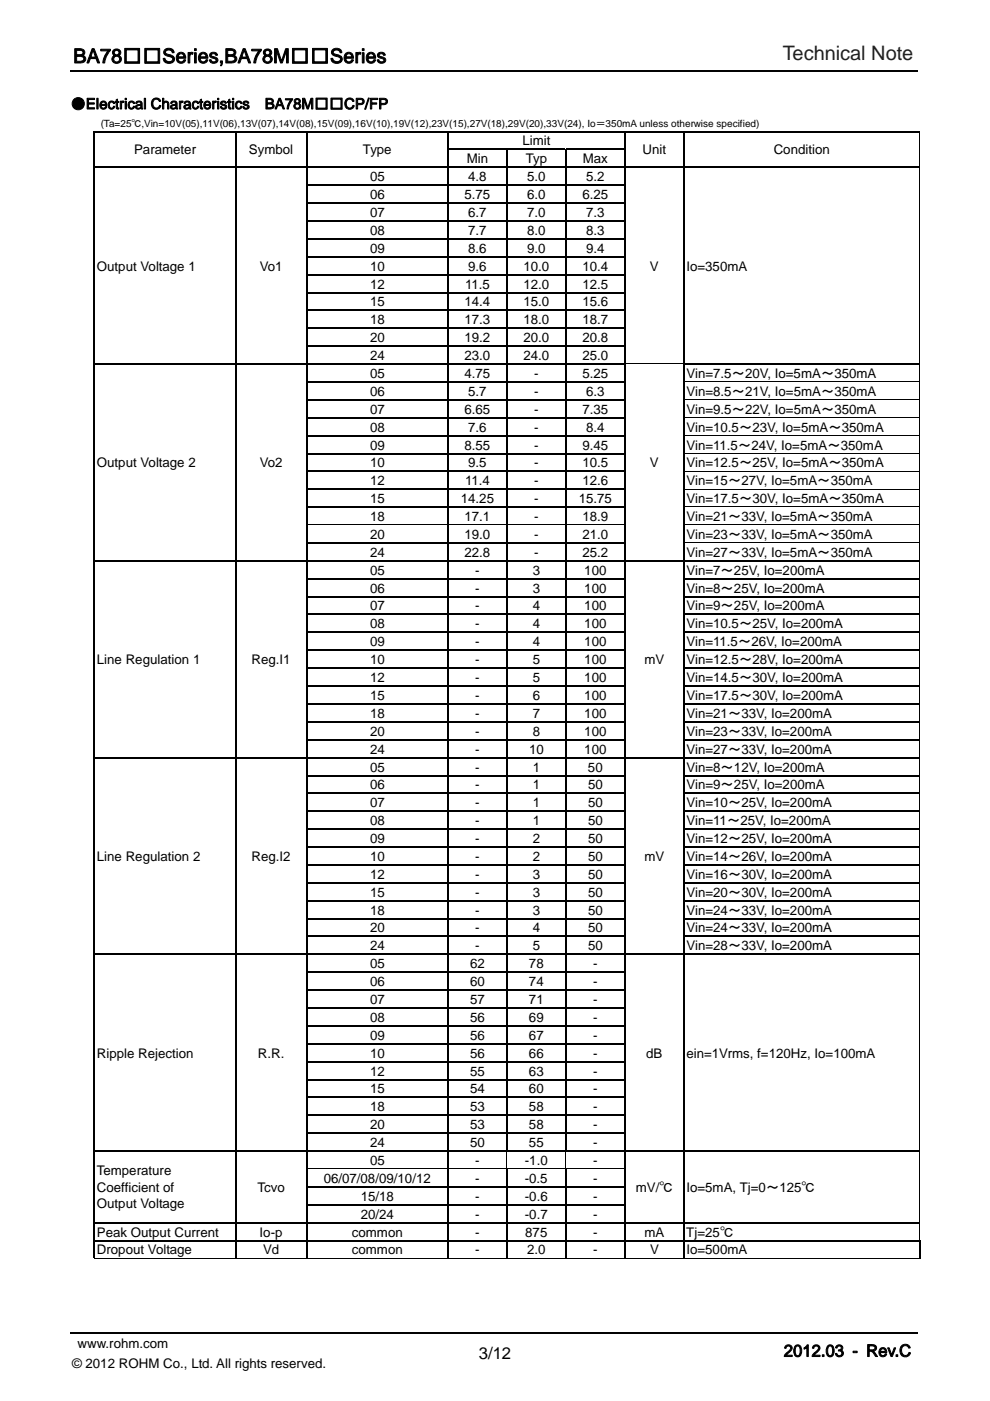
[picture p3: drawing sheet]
<svg xmlns="http://www.w3.org/2000/svg" width="210mm" height="297mm" viewBox="0 0 210 297" stroke-linecap="round" stroke-linejoin="round" font-family="sans-serif">
<defs><g id="words">
<text font-size="4.2" x="15.5" y="13.4">BA78□□Series,BA78M□□Series</text>
<text font-size="4.2" fill="#231f20" x="166" y="12.8">Technical Note</text>
<g font-size="3.5">
<text x="166.2" y="287.6">2012.03 - Rev.C</text>
<text x="101.6" y="288.2">3/12</text>
</g>
<g font-size="3.2">
<text x="15" y="23.1">●Electrical Characteristics</text>
<text x="56.2" y="23.1">BA78M□□CP/FP</text>
</g>
<g font-size="2.8">
<text x="28.4" y="32.7">Parameter</text>
<text x="52.8" y="32.7">Symbol</text>
<text x="77" y="32.7">Type</text>
<text x="99" y="34.6">Min</text>
<text x="110.8" y="30.8">Limit</text>
<text x="111.5" y="34.6">Typ</text>
<text x="123.6" y="34.6">Max</text>
<text x="136.3" y="32.7">Unit</text>
<text x="164.1" y="32.7">Condition</text>
<text x="78.5" y="38.4">05</text>
<text x="99.3" y="38.4">4.8</text>
<text x="111.8" y="38.4">5.0</text>
<text x="124.3" y="38.4">5.2</text>
<text x="78.5" y="42.2">06</text>
<text x="78.5" y="46">07</text>
<text x="98.5" y="42.2">5.75</text>
<text x="99.3" y="46">6.7</text>
<text x="111.8" y="42.2">6.0</text>
<text x="111.8" y="46">7.0</text>
<text x="123.5" y="42.2">6.25</text>
<text x="124.3" y="46">7.3</text>
<text x="78.5" y="49.8">08</text>
<text x="78.5" y="53.6">09</text>
<text x="99.3" y="49.8">7.7</text>
<text x="99.3" y="53.6">8.6</text>
<text x="111.8" y="49.8">8.0</text>
<text x="111.8" y="53.6">9.0</text>
<text x="124.3" y="49.8">8.3</text>
<text x="124.3" y="53.6">9.4</text>
<text x="20.6" y="57.4">Output Voltage 1</text>
<text x="55.1" y="57.4">Vo1</text>
<text x="78.5" y="57.4">10</text>
<text x="99.3" y="57.4">9.6</text>
<text x="111" y="57.4">10.0</text>
<text x="123.5" y="57.4">10.4</text>
<text x="137.9" y="57.4">V</text>
<text x="145.6" y="57.4">Io=350mA</text>
<text x="78.5" y="61.2">12</text>
<text x="78.5" y="65">15</text>
<text x="98.5" y="65">14.4</text>
<text x="98.6" y="61.2">11.5</text>
<text x="111" y="65">15.0</text>
<text x="111" y="61.2">12.0</text>
<text x="123.5" y="65">15.6</text>
<text x="123.5" y="61.2">12.5</text>
<text x="78.5" y="68.8">18</text>
<text x="98.5" y="68.8">17.3</text>
<text x="111" y="68.8">18.0</text>
<text x="123.5" y="68.8">18.7</text>
<text x="78.5" y="72.6">20</text>
<text x="78.5" y="76.3">24</text>
<text x="98.5" y="72.6">19.2</text>
<text x="98.5" y="76.3">23.0</text>
<text x="111" y="72.6">20.0</text>
<text x="111" y="76.3">24.0</text>
<text x="123.5" y="72.6">20.8</text>
<text x="123.5" y="76.3">25.0</text>
<text x="78.5" y="83.9">06</text>
<text x="78.5" y="80.1">05</text>
<text x="98.5" y="80.1">4.75</text>
<text x="99.3" y="83.9">5.7</text>
<text x="113.3" y="80.1">-</text>
<text x="113.3" y="83.9">-</text>
<text x="123.5" y="80.1">5.25</text>
<text x="124.3" y="83.9">6.3</text>
<text x="145.6" y="80.1">Vin=7.5～20V, Io=5mA～350mA</text>
<text x="145.6" y="83.9">Vin=8.5～21V, Io=5mA～350mA</text>
<text x="78.5" y="87.7">07</text>
<text x="98.5" y="87.7">6.65</text>
<text x="113.3" y="87.7">-</text>
<text x="123.6" y="87.7">7.35</text>
<text x="145.6" y="87.7">Vin=9.5～22V, Io=5mA～350mA</text>
<text x="78.5" y="91.5">08</text>
<text x="78.5" y="95.3">09</text>
<text x="98.5" y="95.3">8.55</text>
<text x="99.3" y="91.5">7.6</text>
<text x="113.3" y="95.3">-</text>
<text x="113.3" y="91.5">-</text>
<text x="123.6" y="95.3">9.45</text>
<text x="124.3" y="91.5">8.4</text>
<text x="145.6" y="95.3">Vin=11.5～24V, Io=5mA～350mA</text>
<text x="145.6" y="91.5">Vin=10.5～23V, Io=5mA～350mA</text>
<text x="20.6" y="99.1">Output Voltage 2</text>
<text x="55.1" y="99.1">Vo2</text>
<text x="78.5" y="99.1">10</text>
<text x="99.3" y="99.1">9.5</text>
<text x="113.3" y="99.1">-</text>
<text x="123.6" y="99.1">10.5</text>
<text x="137.9" y="99.1">V</text>
<text x="145.6" y="99.1">Vin=12.5～25V, Io=5mA～350mA</text>
<text x="78.5" y="102.9">12</text>
<text x="78.5" y="106.7">15</text>
<text x="97.7" y="106.7">14.25</text>
<text x="98.6" y="102.9">11.4</text>
<text x="113.3" y="106.7">-</text>
<text x="113.3" y="102.9">-</text>
<text x="122.7" y="106.7">15.75</text>
<text x="123.6" y="102.9">12.6</text>
<text x="145.6" y="106.7">Vin=17.5～30V, Io=5mA～350mA</text>
<text x="145.6" y="102.9">Vin=15～27V, Io=5mA～350mA</text>
<text x="78.5" y="110.5">18</text>
<text x="98.5" y="110.5">17.1</text>
<text x="113.3" y="110.5">-</text>
<text x="123.6" y="110.5">18.9</text>
<text x="145.6" y="110.5">Vin=21～33V, Io=5mA～350mA</text>
<text x="78.5" y="114.3">20</text>
<text x="78.5" y="118.1">24</text>
<text x="98.5" y="114.3">19.0</text>
<text x="98.5" y="118.1">22.8</text>
<text x="113.3" y="114.3">-</text>
<text x="113.3" y="118.1">-</text>
<text x="123.6" y="114.3">21.0</text>
<text x="123.6" y="118.1">25.2</text>
<text x="145.6" y="114.3">Vin=23～33V, Io=5mA～350mA</text>
<text x="145.6" y="118.1">Vin=27～33V, Io=5mA～350mA</text>
<text x="78.5" y="125.6">06</text>
<text x="78.5" y="121.9">05</text>
<text x="100.8" y="121.9">-</text>
<text x="100.8" y="125.6">-</text>
<text x="113" y="121.9">3</text>
<text x="113" y="125.6">3</text>
<text x="123.9" y="121.9">100</text>
<text x="123.9" y="125.6">100</text>
<text x="145.6" y="121.9">Vin=7～25V, Io=200mA</text>
<text x="145.6" y="125.6">Vin=8～25V, Io=200mA</text>
<text x="78.5" y="129.4">07</text>
<text x="100.8" y="129.4">-</text>
<text x="113" y="129.4">4</text>
<text x="123.9" y="129.4">100</text>
<text x="145.6" y="129.4">Vin=9～25V, Io=200mA</text>
<text x="78.5" y="133.2">08</text>
<text x="78.5" y="137">09</text>
<text x="100.8" y="133.2">-</text>
<text x="100.8" y="137">-</text>
<text x="113" y="133.2">4</text>
<text x="113" y="137">4</text>
<text x="123.9" y="133.2">100</text>
<text x="123.9" y="137">100</text>
<text x="145.6" y="133.2">Vin=10.5～25V, Io=200mA</text>
<text x="145.6" y="137">Vin=11.5～26V, Io=200mA</text>
<text x="20.6" y="140.8">Line Regulation 1</text>
<text x="53.3" y="140.8">Reg.I1</text>
<text x="78.5" y="140.8">10</text>
<text x="100.8" y="140.8">-</text>
<text x="113" y="140.8">5</text>
<text x="123.9" y="140.8">100</text>
<text x="136.7" y="140.8">mV</text>
<text x="145.6" y="140.8">Vin=12.5～28V, Io=200mA</text>
<text x="78.5" y="144.6">12</text>
<text x="78.5" y="148.4">15</text>
<text x="100.8" y="144.6">-</text>
<text x="100.8" y="148.4">-</text>
<text x="113" y="144.6">5</text>
<text x="113" y="148.4">6</text>
<text x="123.9" y="144.6">100</text>
<text x="123.9" y="148.4">100</text>
<text x="145.6" y="144.6">Vin=14.5～30V, Io=200mA</text>
<text x="145.6" y="148.4">Vin=17.5～30V, Io=200mA</text>
<text x="78.5" y="152.2">18</text>
<text x="78.5" y="156">20</text>
<text x="100.8" y="152.2">-</text>
<text x="100.8" y="156">-</text>
<text x="113" y="152.2">7</text>
<text x="113" y="156">8</text>
<text x="123.9" y="152.2">100</text>
<text x="123.9" y="156">100</text>
<text x="145.6" y="152.2">Vin=21～33V, Io=200mA</text>
<text x="145.6" y="156">Vin=23～33V, Io=200mA</text>
<text x="78.5" y="159.8">24</text>
<text x="100.8" y="159.8">-</text>
<text x="112.2" y="159.8">10</text>
<text x="123.9" y="159.8">100</text>
<text x="145.6" y="159.8">Vin=27～33V, Io=200mA</text>
<text x="78.5" y="167.4">06</text>
<text x="78.5" y="163.6">05</text>
<text x="100.8" y="163.6">-</text>
<text x="100.8" y="167.4">-</text>
<text x="113" y="163.6">1</text>
<text x="113" y="167.4">1</text>
<text x="124.7" y="163.6">50</text>
<text x="124.7" y="167.4">50</text>
<text x="145.6" y="163.6">Vin=8～12V, Io=200mA</text>
<text x="145.6" y="167.4">Vin=9～25V, Io=200mA</text>
<text x="78.5" y="171.2">07</text>
<text x="100.8" y="171.2">-</text>
<text x="113" y="171.2">1</text>
<text x="124.7" y="171.2">50</text>
<text x="145.6" y="171.2">Vin=10～25V, Io=200mA</text>
<text x="78.5" y="174.9">08</text>
<text x="78.5" y="178.8">09</text>
<text x="100.8" y="174.9">-</text>
<text x="100.8" y="178.8">-</text>
<text x="113" y="174.9">1</text>
<text x="113" y="178.8">2</text>
<text x="124.7" y="174.9">50</text>
<text x="124.7" y="178.8">50</text>
<text x="145.6" y="174.9">Vin=11～25V, Io=200mA</text>
<text x="145.6" y="178.8">Vin=12～25V, Io=200mA</text>
<text x="20.6" y="182.5">Line Regulation 2</text>
<text x="53.3" y="182.5">Reg.I2</text>
<text x="78.5" y="182.5">10</text>
<text x="100.8" y="182.5">-</text>
<text x="113" y="182.5">2</text>
<text x="124.7" y="182.5">50</text>
<text x="136.7" y="182.5">mV</text>
<text x="145.6" y="182.5">Vin=14～26V, Io=200mA</text>
<text x="78.5" y="186.3">12</text>
<text x="78.5" y="190.1">15</text>
<text x="100.8" y="186.3">-</text>
<text x="100.8" y="190.1">-</text>
<text x="113" y="186.3">3</text>
<text x="113" y="190.1">3</text>
<text x="124.7" y="186.3">50</text>
<text x="124.7" y="190.1">50</text>
<text x="145.6" y="186.3">Vin=16～30V, Io=200mA</text>
<text x="145.6" y="190.1">Vin=20～30V, Io=200mA</text>
<text x="78.5" y="193.9">18</text>
<text x="78.5" y="197.7">20</text>
<text x="100.8" y="193.9">-</text>
<text x="100.8" y="197.7">-</text>
<text x="113" y="193.9">3</text>
<text x="113" y="197.7">4</text>
<text x="124.7" y="193.9">50</text>
<text x="124.7" y="197.7">50</text>
<text x="145.6" y="193.9">Vin=24～33V, Io=200mA</text>
<text x="145.6" y="197.7">Vin=24～33V, Io=200mA</text>
<text x="78.5" y="201.5">24</text>
<text x="100.8" y="201.5">-</text>
<text x="113" y="201.5">5</text>
<text x="124.7" y="201.5">50</text>
<text x="145.6" y="201.5">Vin=28～33V, Io=200mA</text>
<text x="78.5" y="209.1">06</text>
<text x="78.5" y="205.3">05</text>
<text x="99.7" y="209.1">60</text>
<text x="99.7" y="205.3">62</text>
<text x="112.2" y="209.1">74</text>
<text x="112.2" y="205.3">78</text>
<text x="125.8" y="209.1">-</text>
<text x="125.8" y="205.3">-</text>
<text x="78.5" y="212.9">07</text>
<text x="99.7" y="212.9">57</text>
<text x="112.2" y="212.9">71</text>
<text x="125.8" y="212.9">-</text>
<text x="78.5" y="216.7">08</text>
<text x="78.5" y="220.5">09</text>
<text x="99.7" y="216.7">56</text>
<text x="99.7" y="220.5">56</text>
<text x="112.2" y="216.7">69</text>
<text x="112.2" y="220.5">67</text>
<text x="125.8" y="216.7">-</text>
<text x="125.8" y="220.5">-</text>
<text x="20.6" y="224.3">Ripple Rejection</text>
<text x="54.7" y="224.3">R.R.</text>
<text x="78.5" y="224.3">10</text>
<text x="99.7" y="224.3">56</text>
<text x="112.2" y="224.3">66</text>
<text x="125.8" y="224.3">-</text>
<text x="137.1" y="224.3">dB</text>
<text x="145.6" y="224.3">ein=1Vrms, f=120Hz, Io=100mA</text>
<text x="78.5" y="228">12</text>
<text x="78.5" y="231.8">15</text>
<text x="99.7" y="228">55</text>
<text x="99.7" y="231.8">54</text>
<text x="112.2" y="228">63</text>
<text x="112.2" y="231.8">60</text>
<text x="125.8" y="228">-</text>
<text x="125.8" y="231.8">-</text>
<text x="78.5" y="235.6">18</text>
<text x="78.5" y="239.4">20</text>
<text x="99.7" y="235.6">53</text>
<text x="99.7" y="239.4">53</text>
<text x="112.2" y="235.6">58</text>
<text x="112.2" y="239.4">58</text>
<text x="125.8" y="235.6">-</text>
<text x="125.8" y="239.4">-</text>
<text x="78.5" y="243.2">24</text>
<text x="99.7" y="243.2">50</text>
<text x="112.2" y="243.2">55</text>
<text x="125.8" y="243.2">-</text>
<text x="20.6" y="249.2">Temperature</text>
<text x="68.7" y="250.8">06/07/08/09/10/12</text>
<text x="78.5" y="247">05</text>
<text x="100.8" y="250.8">-</text>
<text x="100.8" y="247">-</text>
<text x="111.3" y="250.8">-0.5</text>
<text x="111.3" y="247">-1.0</text>
<text x="125.8" y="250.8">-</text>
<text x="125.8" y="247">-</text>
<text x="20.6" y="252.7">Coefficient of</text>
<text x="20.6" y="256.2">Output Voltage</text>
<text x="54.6" y="252.7">Tcvo</text>
<text x="76.5" y="254.6">15/18</text>
<text x="100.8" y="254.6">-</text>
<text x="111.3" y="254.6">-0.6</text>
<text x="125.8" y="254.6">-</text>
<text x="134.9" y="252.7">mV/℃</text>
<text x="145.6" y="252.7">Io=5mA, Tj=0～125℃</text>
<text x="20.6" y="262.2">Peak Output Current</text>
<text x="55.1" y="262.2">Io-p</text>
<text x="74.6" y="262.2">common</text>
<text x="76.5" y="258.4">20/24</text>
<text x="100.8" y="262.2">-</text>
<text x="100.8" y="258.4">-</text>
<text x="111.3" y="258.4">-0.7</text>
<text x="111.4" y="262.2">875</text>
<text x="125.8" y="262.2">-</text>
<text x="125.8" y="258.4">-</text>
<text x="136.7" y="262.2">mA</text>
<text x="145.6" y="262.2">Tj=25℃</text>
<text x="20.6" y="266">Dropout Voltage</text>
<text x="55.8" y="266">Vd</text>
<text x="74.6" y="266">common</text>
<text x="100.8" y="266">-</text>
<text x="111.8" y="266">2.0</text>
<text x="125.8" y="266">-</text>
<text x="137.9" y="266">V</text>
<text x="145.6" y="266">Io=500mA</text>
<text x="16.4" y="285.8">www.rohm.com</text>
<text x="15.3" y="290">© 2012 ROHM Co., Ltd. All rights reserved.</text>
</g>
<text font-size="2.1" x="21.4" y="27">(Ta=25℃,Vin=10V(05),11V(06),13V(07),14V(08),15V(09),16V(10),19V(12),23V(15),27V(18),29V(20),33V(24), Io＝350mA unless otherwise specified)</text>
</g></defs>
<path d="M15 282.6h179.7" fill="none" stroke="#050100" stroke-width=".32"/>
<path d="M15 15h179.7" fill="none" stroke="#050100" stroke-width=".34"/>
<g fill="#000">
<path d="M19.9 27.8h.3v.2h-.3zM19.9 31.6h.3v.2h-.3zM19.9 35.3h.3v.3h-.3zM19.9 39.1h.3v.3h-.3zM49.9 27.8h.2v.2h-.2zM49.9 31.6h.2v.2h-.2zM49.9 35.3h.2v.3h-.2zM49.9 39.1h.2v.3h-.2zM64.9 27.8h.3v.2h-.3zM64.9 31.6h.3v.2h-.3zM64.9 35.3h.3v.3h-.3zM64.9 39.1h.3v.3h-.3z"/>
<path d="M94.9 27.8h.3v.2h-.3zM94.9 31.6h.3v.2h-.3zM94.9 35.3h.3v.3h-.3zM94.9 39.1h.3v.3h-.3zM107.4 31.6h.3v.2h-.3zM107.4 35.3h.3v.3h-.3zM107.4 39.1h.3v.3h-.3zM119.9 31.6h.3v.2h-.3zM119.9 35.3h.3v.3h-.3zM119.9 39.1h.3v.3h-.3zM132.4 27.8h.3v.2h-.3zM132.4 31.6h.3v.2h-.3z"/>
<path d="M132.4 35.3h.3v.3h-.3zM132.4 39.1h.3v.3h-.3zM144.9 27.8h.3v.2h-.3zM144.9 31.6h.3v.2h-.3zM144.9 35.3h.3v.3h-.3zM144.9 39.1h.3v.3h-.3zM195 27.8h.1v.2h-.1zM195 31.6h.1v.2h-.1zM195 35.3h.1v.3h-.1zM195 39.1h.1v.3h-.1zM19.9 42.9h.3v.3h-.3zM19.9 46.7h.3v.3h-.3z"/>
<path d="M19.9 50.5h.3v.3h-.3zM19.9 54.3h.3v.3h-.3zM19.9 58.1h.3v.3h-.3zM49.9 42.9h.2v.3h-.2zM49.9 46.7h.2v.3h-.2zM49.9 50.5h.2v.3h-.2zM49.9 54.3h.2v.3h-.2zM49.9 58.1h.2v.3h-.2zM64.9 42.9h.3v.3h-.3zM64.9 46.7h.3v.3h-.3zM64.9 50.5h.3v.3h-.3zM64.9 54.3h.3v.3h-.3z"/>
<path d="M64.9 58.1h.3v.3h-.3zM94.9 42.9h.3v.3h-.3zM94.9 46.7h.3v.3h-.3zM94.9 50.5h.3v.3h-.3zM94.9 54.3h.3v.3h-.3zM94.9 58.1h.3v.3h-.3zM107.4 42.9h.3v.3h-.3zM107.4 46.7h.3v.3h-.3zM107.4 50.5h.3v.3h-.3zM107.4 54.3h.3v.3h-.3zM107.4 58.1h.3v.3h-.3zM119.9 42.9h.3v.3h-.3z"/>
<path d="M119.9 46.7h.3v.3h-.3zM119.9 50.5h.3v.3h-.3zM119.9 54.3h.3v.3h-.3zM119.9 58.1h.3v.3h-.3zM132.4 42.9h.3v.3h-.3zM132.4 46.7h.3v.3h-.3zM132.4 50.5h.3v.3h-.3zM132.4 54.3h.3v.3h-.3zM132.4 58.1h.3v.3h-.3zM144.9 42.9h.3v.3h-.3zM144.9 46.7h.3v.3h-.3zM144.9 50.5h.3v.3h-.3z"/>
<path d="M144.9 54.3h.3v.3h-.3zM144.9 58.1h.3v.3h-.3zM195 42.9h.1v.3h-.1zM195 46.7h.1v.3h-.1zM195 50.5h.1v.3h-.1zM195 54.3h.1v.3h-.1zM195 58.1h.1v.3h-.1zM19.9 61.9h.3v.3h-.3zM19.9 65.7h.3v.3h-.3zM19.9 69.5h.3v.2h-.3zM19.9 73.3h.3v.3h-.3zM19.9 77.1h.3v.2h-.3z"/>
<path d="M49.9 61.9h.2v.3h-.2zM49.9 65.7h.2v.3h-.2zM49.9 69.5h.2v.2h-.2zM49.9 73.3h.2v.3h-.2zM49.9 77.1h.2v.2h-.2zM64.9 61.9h.3v.3h-.3zM64.9 65.7h.3v.3h-.3zM64.9 69.5h.3v.2h-.3zM64.9 73.3h.3v.3h-.3zM64.9 77.1h.3v.2h-.3zM94.9 61.9h.3v.3h-.3zM94.9 65.7h.3v.3h-.3z"/>
<path d="M94.9 69.5h.3v.2h-.3zM94.9 73.3h.3v.3h-.3zM94.9 77.1h.3v.2h-.3zM107.4 61.9h.3v.3h-.3zM107.4 65.7h.3v.3h-.3zM107.4 69.5h.3v.2h-.3zM107.4 73.3h.3v.3h-.3zM107.4 77.1h.3v.2h-.3zM119.9 61.9h.3v.3h-.3zM119.9 65.7h.3v.3h-.3zM119.9 69.5h.3v.2h-.3zM119.9 73.3h.3v.3h-.3z"/>
<path d="M119.9 77.1h.3v.2h-.3zM132.4 61.9h.3v.3h-.3zM132.4 65.7h.3v.3h-.3zM132.4 69.5h.3v.2h-.3zM132.4 73.3h.3v.3h-.3zM132.4 77.1h.3v.2h-.3zM144.9 61.9h.3v.3h-.3zM144.9 65.7h.3v.3h-.3zM144.9 69.5h.3v.2h-.3zM144.9 73.3h.3v.3h-.3zM144.9 77.1h.3v.2h-.3zM195 61.9h.1v.3h-.1z"/>
<path d="M195 65.7h.1v.3h-.1zM195 69.5h.1v.2h-.1zM195 73.3h.1v.3h-.1zM195 77.1h.1v.2h-.1zM19.9 80.9h.3v.2h-.3zM19.9 84.6h.3v.3h-.3zM19.9 88.4h.3v.3h-.3zM19.9 92.2h.3v.3h-.3zM19.9 96h.3v.3h-.3zM49.9 80.9h.2v.2h-.2zM49.9 84.6h.2v.3h-.2zM49.9 88.4h.2v.3h-.2z"/>
<path d="M49.9 92.2h.2v.3h-.2zM49.9 96h.2v.3h-.2zM64.9 80.9h.3v.2h-.3zM64.9 84.6h.3v.3h-.3zM64.9 88.4h.3v.3h-.3zM64.9 92.2h.3v.3h-.3zM64.9 96h.3v.3h-.3zM94.9 80.9h.3v.2h-.3zM94.9 84.6h.3v.3h-.3zM94.9 88.4h.3v.3h-.3zM94.9 92.2h.3v.3h-.3zM94.9 96h.3v.3h-.3z"/>
<path d="M107.4 80.9h.3v.2h-.3zM107.4 84.6h.3v.3h-.3zM107.4 88.4h.3v.3h-.3zM107.4 92.2h.3v.3h-.3zM107.4 96h.3v.3h-.3zM119.9 80.9h.3v.2h-.3zM119.9 84.6h.3v.3h-.3zM119.9 88.4h.3v.3h-.3zM119.9 92.2h.3v.3h-.3zM119.9 96h.3v.3h-.3zM132.4 80.9h.3v.2h-.3zM132.4 84.6h.3v.3h-.3z"/>
<path d="M132.4 88.4h.3v.3h-.3zM132.4 92.2h.3v.3h-.3zM132.4 96h.3v.3h-.3zM144.9 80.9h.3v.2h-.3zM144.9 84.6h.3v.3h-.3zM144.9 88.4h.3v.3h-.3zM144.9 92.2h.3v.3h-.3zM144.9 96h.3v.3h-.3zM195 80.9h.1v.2h-.1zM195 84.6h.1v.3h-.1zM195 88.4h.1v.3h-.1zM195 92.2h.1v.3h-.1z"/>
<path d="M195 96h.1v.3h-.1zM19.9 99.8h.3v.3h-.3zM19.9 103.6h.3v.3h-.3zM19.9 107.4h.3v.3h-.3zM19.9 111.2h.3v.3h-.3zM19.9 115h.3v.3h-.3zM19.9 118.8h.3v.3h-.3zM49.9 99.8h.2v.3h-.2zM49.9 103.6h.2v.3h-.2zM49.9 107.4h.2v.3h-.2zM49.9 111.2h.2v.3h-.2zM49.9 115h.2v.3h-.2z"/>
<path d="M49.9 118.8h.2v.3h-.2zM64.9 99.8h.3v.3h-.3zM64.9 103.6h.3v.3h-.3zM64.9 107.4h.3v.3h-.3zM64.9 111.2h.3v.3h-.3zM64.9 115h.3v.3h-.3zM64.9 118.8h.3v.3h-.3zM94.9 99.8h.3v.3h-.3zM94.9 103.6h.3v.3h-.3zM94.9 107.4h.3v.3h-.3zM94.9 111.2h.3v.3h-.3zM94.9 115h.3v.3h-.3z"/>
<path d="M94.9 118.8h.3v.3h-.3zM107.4 99.8h.3v.3h-.3zM107.4 103.6h.3v.3h-.3zM107.4 107.4h.3v.3h-.3zM107.4 111.2h.3v.3h-.3zM107.4 115h.3v.3h-.3zM107.4 118.8h.3v.3h-.3zM119.9 99.8h.3v.3h-.3zM119.9 103.6h.3v.3h-.3zM119.9 107.4h.3v.3h-.3zM119.9 111.2h.3v.3h-.3zM119.9 115h.3v.3h-.3z"/>
<path d="M119.9 118.8h.3v.3h-.3zM132.4 99.8h.3v.3h-.3zM132.4 103.6h.3v.3h-.3zM132.4 107.4h.3v.3h-.3zM132.4 111.2h.3v.3h-.3zM132.4 115h.3v.3h-.3zM132.4 118.8h.3v.3h-.3zM144.9 99.8h.3v.3h-.3zM144.9 103.6h.3v.3h-.3zM144.9 107.4h.3v.3h-.3zM144.9 111.2h.3v.3h-.3zM144.9 115h.3v.3h-.3z"/>
<path d="M144.9 118.8h.3v.3h-.3zM195 99.8h.1v.3h-.1zM195 103.6h.1v.3h-.1zM195 107.4h.1v.3h-.1zM195 111.2h.1v.3h-.1zM195 115h.1v.3h-.1zM195 118.8h.1v.3h-.1zM19.9 122.6h.3v.3h-.3zM19.9 126.4h.3v.2h-.3zM19.9 130.2h.3v.2h-.3zM19.9 133.9h.3v.3h-.3zM19.9 137.7h.3v.3h-.3z"/>
<path d="M49.9 122.6h.2v.3h-.2zM49.9 126.4h.2v.2h-.2zM49.9 130.2h.2v.2h-.2zM49.9 133.9h.2v.3h-.2zM49.9 137.7h.2v.3h-.2zM64.9 122.6h.3v.3h-.3zM64.9 126.4h.3v.2h-.3zM64.9 130.2h.3v.2h-.3zM64.9 133.9h.3v.3h-.3zM64.9 137.7h.3v.3h-.3zM94.9 122.6h.3v.3h-.3zM94.9 126.4h.3v.2h-.3z"/>
<path d="M94.9 130.2h.3v.2h-.3zM94.9 133.9h.3v.3h-.3zM94.9 137.7h.3v.3h-.3zM107.4 122.6h.3v.3h-.3zM107.4 126.4h.3v.2h-.3zM107.4 130.2h.3v.2h-.3zM107.4 133.9h.3v.3h-.3zM107.4 137.7h.3v.3h-.3zM119.9 122.6h.3v.3h-.3zM119.9 126.4h.3v.2h-.3zM119.9 130.2h.3v.2h-.3zM119.9 133.9h.3v.3h-.3z"/>
<path d="M119.9 137.7h.3v.3h-.3zM132.4 122.6h.3v.3h-.3zM132.4 126.4h.3v.2h-.3zM132.4 130.2h.3v.2h-.3zM132.4 133.9h.3v.3h-.3zM132.4 137.7h.3v.3h-.3zM144.9 122.6h.3v.3h-.3zM144.9 126.4h.3v.2h-.3zM144.9 130.2h.3v.2h-.3zM144.9 133.9h.3v.3h-.3zM144.9 137.7h.3v.3h-.3zM195 122.6h.1v.3h-.1z"/>
<path d="M195 126.4h.1v.2h-.1zM195 130.2h.1v.2h-.1zM195 133.9h.1v.3h-.1zM195 137.7h.1v.3h-.1zM19.9 141.5h.3v.3h-.3zM19.9 145.3h.3v.3h-.3zM19.9 149.1h.3v.3h-.3zM19.9 152.9h.3v.3h-.3zM19.9 156.7h.3v.3h-.3zM49.9 141.5h.2v.3h-.2zM49.9 145.3h.2v.3h-.2zM49.9 149.1h.2v.3h-.2z"/>
<path d="M49.9 152.9h.2v.3h-.2zM49.9 156.7h.2v.3h-.2zM64.9 141.5h.3v.3h-.3zM64.9 145.3h.3v.3h-.3zM64.9 149.1h.3v.3h-.3zM64.9 152.9h.3v.3h-.3zM64.9 156.7h.3v.3h-.3zM94.9 141.5h.3v.3h-.3zM94.9 145.3h.3v.3h-.3zM94.9 149.1h.3v.3h-.3zM94.9 152.9h.3v.3h-.3zM94.9 156.7h.3v.3h-.3z"/>
<path d="M107.4 141.5h.3v.3h-.3zM107.4 145.3h.3v.3h-.3zM107.4 149.1h.3v.3h-.3zM107.4 152.9h.3v.3h-.3zM107.4 156.7h.3v.3h-.3zM119.9 141.5h.3v.3h-.3zM119.9 145.3h.3v.3h-.3zM119.9 149.1h.3v.3h-.3zM119.9 152.9h.3v.3h-.3zM119.9 156.7h.3v.3h-.3zM132.4 141.5h.3v.3h-.3zM132.4 145.3h.3v.3h-.3z"/>
<path d="M132.4 149.1h.3v.3h-.3zM132.4 152.9h.3v.3h-.3zM132.4 156.7h.3v.3h-.3zM144.9 141.5h.3v.3h-.3zM144.9 145.3h.3v.3h-.3zM144.9 149.1h.3v.3h-.3zM144.9 152.9h.3v.3h-.3zM144.9 156.7h.3v.3h-.3zM195 141.5h.1v.3h-.1zM195 145.3h.1v.3h-.1zM195 149.1h.1v.3h-.1zM195 152.9h.1v.3h-.1z"/>
<path d="M195 156.7h.1v.3h-.1zM19.9 160.5h.3v.3h-.3zM19.9 164.3h.3v.3h-.3zM19.9 168.1h.3v.3h-.3zM19.9 171.9h.3v.2h-.3zM19.9 175.7h.3v.2h-.3zM19.9 179.5h.3v.2h-.3zM49.9 160.5h.2v.3h-.2zM49.9 164.3h.2v.3h-.2zM49.9 168.1h.2v.3h-.2zM49.9 171.9h.2v.2h-.2zM49.9 175.7h.2v.2h-.2z"/>
<path d="M49.9 179.5h.2v.2h-.2zM64.9 160.5h.3v.3h-.3zM64.9 164.3h.3v.3h-.3zM64.9 168.1h.3v.3h-.3zM64.9 171.9h.3v.2h-.3zM64.9 175.7h.3v.2h-.3zM64.9 179.5h.3v.2h-.3zM94.9 160.5h.3v.3h-.3zM94.9 164.3h.3v.3h-.3zM94.9 168.1h.3v.3h-.3zM94.9 171.9h.3v.2h-.3zM94.9 175.7h.3v.2h-.3z"/>
<path d="M94.9 179.5h.3v.2h-.3zM107.4 160.5h.3v.3h-.3zM107.4 164.3h.3v.3h-.3zM107.4 168.1h.3v.3h-.3zM107.4 171.9h.3v.2h-.3zM107.4 175.7h.3v.2h-.3zM107.4 179.5h.3v.2h-.3zM119.9 160.5h.3v.3h-.3zM119.9 164.3h.3v.3h-.3zM119.9 168.1h.3v.3h-.3zM119.9 171.9h.3v.2h-.3zM119.9 175.7h.3v.2h-.3z"/>
<path d="M119.9 179.5h.3v.2h-.3zM132.4 160.5h.3v.3h-.3zM132.4 164.3h.3v.3h-.3zM132.4 168.1h.3v.3h-.3zM132.4 171.9h.3v.2h-.3zM132.4 175.7h.3v.2h-.3zM132.4 179.5h.3v.2h-.3zM144.9 160.5h.3v.3h-.3zM144.9 164.3h.3v.3h-.3zM144.9 168.1h.3v.3h-.3zM144.9 171.9h.3v.2h-.3zM144.9 175.7h.3v.2h-.3z"/>
<path d="M144.9 179.5h.3v.2h-.3zM195 160.5h.1v.3h-.1zM195 164.3h.1v.3h-.1zM195 168.1h.1v.3h-.1zM195 171.9h.1v.2h-.1zM195 175.7h.1v.2h-.1zM195 179.5h.1v.2h-.1zM19.9 183.2h.3v.3h-.3zM19.9 187h.3v.3h-.3zM19.9 190.8h.3v.3h-.3zM19.9 194.6h.3v.3h-.3zM19.9 198.4h.3v.3h-.3z"/>
<path d="M49.9 183.2h.2v.3h-.2zM49.9 187h.2v.3h-.2zM49.9 190.8h.2v.3h-.2zM49.9 194.6h.2v.3h-.2zM49.9 198.4h.2v.3h-.2zM64.9 183.2h.3v.3h-.3zM64.9 187h.3v.3h-.3zM64.9 190.8h.3v.3h-.3zM64.9 194.6h.3v.3h-.3zM64.9 198.4h.3v.3h-.3zM94.9 183.2h.3v.3h-.3zM94.9 187h.3v.3h-.3z"/>
<path d="M94.9 190.8h.3v.3h-.3zM94.9 194.6h.3v.3h-.3zM94.9 198.4h.3v.3h-.3zM107.4 183.2h.3v.3h-.3zM107.4 187h.3v.3h-.3zM107.4 190.8h.3v.3h-.3zM107.4 194.6h.3v.3h-.3zM107.4 198.4h.3v.3h-.3zM119.9 183.2h.3v.3h-.3zM119.9 187h.3v.3h-.3zM119.9 190.8h.3v.3h-.3zM119.9 194.6h.3v.3h-.3z"/>
<path d="M119.9 198.4h.3v.3h-.3zM132.4 183.2h.3v.3h-.3zM132.4 187h.3v.3h-.3zM132.4 190.8h.3v.3h-.3zM132.4 194.6h.3v.3h-.3zM132.4 198.4h.3v.3h-.3zM144.9 183.2h.3v.3h-.3zM144.9 187h.3v.3h-.3zM144.9 190.8h.3v.3h-.3zM144.9 194.6h.3v.3h-.3zM144.9 198.4h.3v.3h-.3zM195 183.2h.1v.3h-.1z"/>
<path d="M195 187h.1v.3h-.1zM195 190.8h.1v.3h-.1zM195 194.6h.1v.3h-.1zM195 198.4h.1v.3h-.1zM19.9 202.2h.3v.3h-.3zM19.9 206h.3v.3h-.3zM19.9 209.8h.3v.3h-.3zM19.9 213.6h.3v.3h-.3zM19.9 217.4h.3v.3h-.3zM49.9 202.2h.2v.3h-.2zM49.9 206h.2v.3h-.2zM49.9 209.8h.2v.3h-.2z"/>
<path d="M49.9 213.6h.2v.3h-.2zM49.9 217.4h.2v.3h-.2zM64.9 202.2h.3v.3h-.3zM64.9 206h.3v.3h-.3zM64.9 209.8h.3v.3h-.3zM64.9 213.6h.3v.3h-.3zM64.9 217.4h.3v.3h-.3zM94.9 202.2h.3v.3h-.3zM94.9 206h.3v.3h-.3zM94.9 209.8h.3v.3h-.3zM94.9 213.6h.3v.3h-.3zM94.9 217.4h.3v.3h-.3z"/>
<path d="M107.4 202.2h.3v.3h-.3zM107.4 206h.3v.3h-.3zM107.4 209.8h.3v.3h-.3zM107.4 213.6h.3v.3h-.3zM107.4 217.4h.3v.3h-.3zM119.9 202.2h.3v.3h-.3zM119.9 206h.3v.3h-.3zM119.9 209.8h.3v.3h-.3zM119.9 213.6h.3v.3h-.3zM119.9 217.4h.3v.3h-.3zM132.4 202.2h.3v.3h-.3zM132.4 206h.3v.3h-.3z"/>
<path d="M132.4 209.8h.3v.3h-.3zM132.4 213.6h.3v.3h-.3zM132.4 217.4h.3v.3h-.3zM144.9 202.2h.3v.3h-.3zM144.9 206h.3v.3h-.3zM144.9 209.8h.3v.3h-.3zM144.9 213.6h.3v.3h-.3zM144.9 217.4h.3v.3h-.3zM195 202.2h.1v.3h-.1zM195 206h.1v.3h-.1zM195 209.8h.1v.3h-.1zM195 213.6h.1v.3h-.1z"/>
<path d="M195 217.4h.1v.3h-.1zM19.9 221.2h.3v.2h-.3zM19.9 225h.3v.2h-.3zM19.9 228.7h.3v.3h-.3zM19.9 232.6h.3v.2h-.3zM19.9 236.3h.3v.3h-.3zM49.9 221.2h.2v.2h-.2zM49.9 225h.2v.2h-.2zM49.9 228.7h.2v.3h-.2zM49.9 232.6h.2v.2h-.2zM49.9 236.3h.2v.3h-.2zM64.9 221.2h.3v.2h-.3z"/>
<path d="M64.9 225h.3v.2h-.3zM64.9 228.7h.3v.3h-.3zM64.9 232.6h.3v.2h-.3zM64.9 236.3h.3v.3h-.3zM94.9 221.2h.3v.2h-.3zM94.9 225h.3v.2h-.3zM94.9 228.7h.3v.3h-.3zM94.9 232.6h.3v.2h-.3zM94.9 236.3h.3v.3h-.3zM107.4 221.2h.3v.2h-.3zM107.4 225h.3v.2h-.3zM107.4 228.7h.3v.3h-.3z"/>
<path d="M107.4 232.6h.3v.2h-.3zM107.4 236.3h.3v.3h-.3zM119.9 221.2h.3v.2h-.3zM119.9 225h.3v.2h-.3zM119.9 228.7h.3v.3h-.3zM119.9 232.6h.3v.2h-.3zM119.9 236.3h.3v.3h-.3zM132.4 221.2h.3v.2h-.3zM132.4 225h.3v.2h-.3zM132.4 228.7h.3v.3h-.3zM132.4 232.6h.3v.2h-.3zM132.4 236.3h.3v.3h-.3z"/>
<path d="M144.9 221.2h.3v.2h-.3zM144.9 225h.3v.2h-.3zM144.9 228.7h.3v.3h-.3zM144.9 232.6h.3v.2h-.3zM144.9 236.3h.3v.3h-.3zM195 221.2h.1v.2h-.1zM195 225h.1v.2h-.1zM195 228.7h.1v.3h-.1zM195 232.6h.1v.2h-.1zM195 236.3h.1v.3h-.1zM19.9 240.1h.3v.3h-.3zM19.9 243.9h.3v.3h-.3z"/>
<path d="M19.9 247.7h.3v.3h-.3zM19.9 251.5h.3v.3h-.3zM19.9 255.3h.3v.3h-.3zM19.9 259.1h.3v.3h-.3zM49.9 240.1h.2v.3h-.2zM49.9 243.9h.2v.3h-.2zM49.9 247.7h.2v.3h-.2zM49.9 251.5h.2v.3h-.2zM49.9 255.3h.2v.3h-.2zM49.9 259.1h.2v.3h-.2zM64.9 240.1h.3v.3h-.3zM64.9 243.9h.3v.3h-.3z"/>
<path d="M64.9 247.7h.3v.3h-.3zM64.9 251.5h.3v.3h-.3zM64.9 255.3h.3v.3h-.3zM64.9 259.1h.3v.3h-.3zM94.9 240.1h.3v.3h-.3zM94.9 243.9h.3v.3h-.3zM94.9 247.7h.3v.3h-.3zM94.9 251.5h.3v.3h-.3zM94.9 255.3h.3v.3h-.3zM94.9 259.1h.3v.3h-.3zM107.4 240.1h.3v.3h-.3zM107.4 247.9l.3 .1z"/>
<path d="M107.4 251.5h.3v.3h-.3zM107.4 255.3h.3v.3h-.3zM107.4 259.1h.3v.3h-.3zM107.4 244.2h.2zM119.9 240.1h.3v.3h-.3zM119.9 247.9l.3 .1zM119.9 251.5h.3v.3h-.3zM119.9 255.3h.3v.3h-.3zM119.9 259.1h.3v.3h-.3zM120 244.2h.1zM132.4 240.1h.3v.3h-.3zM132.4 243.9h.3v.3h-.3z"/>
<path d="M132.4 247.7h.3v.3h-.3zM132.4 251.5h.3v.3h-.3zM132.4 255.3h.3v.3h-.3zM132.4 259.1h.3v.3h-.3zM144.9 240.1h.3v.3h-.3zM144.9 243.9h.3v.3h-.3zM144.9 247.7h.3v.3h-.3zM144.9 251.5h.3v.3h-.3zM144.9 255.3h.3v.3h-.3zM144.9 259.1h.3v.3h-.3zM195 240.1h.1v.3h-.1zM195 243.9h.1v.3h-.1z"/>
<path d="M195 247.7h.1v.3h-.1zM195 251.5h.1v.3h-.1zM195 255.3h.1v.3h-.1zM195 259.1h.1v.3h-.1zM19.9 262.9h.3v.3h-.3zM49.9 262.9h.2v.3h-.2zM64.9 262.9h.3v.3h-.3zM94.9 262.9h.3v.3h-.3zM107.4 262.9h.3v.3h-.3zM119.9 262.9h.3v.3h-.3zM132.4 262.9h.3v.3h-.3zM144.9 262.9h.3v.3h-.3z"/>
<path d="M144.9 266.7h.2v.1h-.2zM194.9 262.9h.3v.3h-.3z"/>
</g>
<g fill="none" stroke="#000" stroke-width=".25">
<path d="M19.9 27.9h30M20 28v3.6M20 31.8v3.5M20 35.6v3.5M20 39.4v3.5M20.2 35.5h29.7M50 28v3.6M50 31.8v3.5M50 35.6v3.5M50 39.4v3.5M50.1 27.9h14.8M50.1 35.5h14.8"/>
<path d="M65 28v3.6M65 31.8v3.5M65 35.6v3.5M65 39.4v3.5M65.2 27.9h29.7M65.2 35.5h29.7M65.2 39.3h29.7M95 28v3.6M95 31.8v3.5M95 35.6v3.5M95 39.4v3.5M95.2 27.9h37.2"/>
<path d="M95.2 31.7h12.2M95.2 35.5h12.2M95.2 39.3h12.2M107.5 31.8v3.5M107.5 35.6v3.5M107.5 39.4v3.5M107.7 31.7h12.2M107.7 35.5h12.2M107.7 39.3h12.2M120 31.8v3.5M120 35.6v3.5M120 39.4v3.5"/>
<path d="M120.2 31.7h12.2M120.2 35.5h12.2M120.2 39.3h12.2M132.5 28v3.6M132.5 31.8v3.5M132.5 35.6v3.5M132.5 39.4v3.5M132.7 27.9h12.2M132.7 35.5h12.2M145 28v3.6M145 31.8v3.5M145 35.6v3.5"/>
<path d="M145 39.4v3.5M145.2 27.9h49.8M145.2 35.5h49.8M20 43.2v3.5M20 47v3.5M20 50.8v3.5M20 54.6v3.5M20 58.4v3.5M50 43.2v3.5M50 47v3.5M50 50.8v3.5M50 54.6v3.5"/>
<path d="M50 58.4v3.5M65 43.2v3.5M65 47v3.5M65 50.8v3.5M65 54.6v3.5M65 58.4v3.5M65.2 43.1h29.7M65.2 46.8h29.7M65.2 50.7h29.7M65.2 54.4h29.7M65.2 58.2h29.7M95 43.2v3.5"/>
<path d="M95 47v3.5M95 50.8v3.5M95 54.6v3.5M95 58.4v3.5M95.2 43.1h12.2M95.2 46.8h12.2M95.2 50.7h12.2M95.2 54.4h12.2M95.2 58.2h12.2M107.5 43.2v3.5M107.5 47v3.5M107.5 50.8v3.5"/>
<path d="M107.5 54.6v3.5M107.5 58.4v3.5M107.7 43.1h12.2M107.7 46.8h12.2M107.7 50.7h12.2M107.7 54.4h12.2M107.7 58.2h12.2M120 43.2v3.5M120 47v3.5M120 50.8v3.5M120 54.6v3.5M120 58.4v3.5"/>
<path d="M120.2 43.1h12.2M120.2 46.8h12.2M120.2 50.7h12.2M120.2 54.4h12.2M120.2 58.2h12.2M132.5 43.2v3.5M132.5 47v3.5M132.5 50.8v3.5M132.5 54.6v3.5M132.5 58.4v3.5M145 43.2v3.5M145 47v3.5"/>
<path d="M145 50.8v3.5M145 54.6v3.5M145 58.4v3.5M20 62.2v3.5M20 66v3.5M20 69.7v3.6M20 73.6v3.5M20 77.3v3.6M20.2 77.2h29.7M50 62.2v3.5M50 66v3.5M50 69.7v3.6"/>
<path d="M50 73.6v3.5M50 77.3v3.6M50.1 77.2h14.8M65 62.2v3.5M65 66v3.5M65 69.7v3.6M65 73.6v3.5M65 77.3v3.6M65.2 62h29.7M65.2 65.8h29.7M65.2 69.6h29.7M65.2 73.4h29.7"/>
<path d="M65.2 77.2h29.7M95 62.2v3.5M95 66v3.5M95 69.7v3.6M95 73.6v3.5M95 77.3v3.6M95.2 62h12.2M95.2 65.8h12.2M95.2 69.6h12.2M95.2 73.4h12.2M95.2 77.2h12.2M107.5 62.2v3.5"/>
<path d="M107.5 66v3.5M107.5 69.7v3.6M107.5 73.6v3.5M107.5 77.3v3.6M107.7 62h12.2M107.7 65.8h12.2M107.7 69.6h12.2M107.7 73.4h12.2M107.7 77.2h12.2M120 62.2v3.5M120 66v3.5M120 69.7v3.6"/>
<path d="M120 73.6v3.5M120 77.3v3.6M120.2 62h12.2M120.2 65.8h12.2M120.2 69.6h12.2M120.2 73.4h12.2M120.2 77.2h12.2M132.5 62.2v3.5M132.5 66v3.5M132.5 69.7v3.6M132.5 73.6v3.5M132.5 77.3v3.6"/>
<path d="M145 62.2v3.5M145 66v3.5M145 69.7v3.6M145 73.6v3.5M145 77.3v3.6M145.2 77.2h49.8M20 81.1v3.5M20 84.9v3.5M20 88.7v3.5M20 92.5v3.5M20 96.3v3.5M50 81.1v3.5"/>
<path d="M50 84.9v3.5M50 88.7v3.5M50 92.5v3.5M50 96.3v3.5M65 81.1v3.5M65 84.9v3.5M65 88.7v3.5M65 92.5v3.5M65 96.3v3.5M65.2 81h29.7M65.2 84.8h29.7M65.2 88.6h29.7"/>
<path d="M65.2 92.4h29.7M65.2 96.2h29.7M65.2 99.9h29.7M95 81.1v3.5M95 84.9v3.5M95 88.7v3.5M95 92.5v3.5M95 96.3v3.5M95.2 81h12.2M95.2 84.8h12.2M95.2 88.6h12.2M95.2 92.4h12.2"/>
<path d="M95.2 96.2h12.2M95.2 99.9h12.2M107.5 81.1v3.5M107.5 84.9v3.5M107.5 88.7v3.5M107.5 92.5v3.5M107.5 96.3v3.5M107.7 81h12.2M107.7 84.8h12.2M107.7 88.6h12.2M107.7 92.4h12.2M107.7 96.2h12.2"/>
<path d="M107.7 99.9h12.2M120 81.1v3.5M120 84.9v3.5M120 88.7v3.5M120 92.5v3.5M120 96.3v3.5M120.2 81h12.2M120.2 84.8h12.2M120.2 88.6h12.2M120.2 92.4h12.2M120.2 96.2h12.2M120.2 99.9h12.2"/>
<path d="M132.5 81.1v3.5M132.5 84.9v3.5M132.5 88.7v3.5M132.5 92.5v3.5M132.5 96.3v3.5M145 81.1v3.5M145 84.9v3.5M145 88.7v3.5M145 92.5v3.5M145 96.3v3.5M20 100.1v3.5M20 103.9v3.5"/>
<path d="M20 107.7v3.5M20 111.5v3.5M20 115.3v3.5M20 119.1v3.5M20.2 118.9h29.7M50 100.1v3.5M50 103.9v3.5M50 107.7v3.5M50 111.5v3.5M50 115.3v3.5M50 119.1v3.5M50.1 118.9h14.8"/>
<path d="M65 100.1v3.5M65 103.9v3.5M65 107.7v3.5M65 111.5v3.5M65 115.3v3.5M65 119.1v3.5M65.2 103.7h29.7M65.2 107.5h29.7M65.2 115.1h29.7M65.2 118.9h29.7M95 100.1v3.5M95 103.9v3.5"/>
<path d="M95 107.7v3.5M95 111.5v3.5M95 115.3v3.5M95 119.1v3.5M95.2 103.7h12.2M95.2 107.5h12.2M95.2 115.1h12.2M95.2 118.9h12.2M107.5 100.1v3.5M107.5 103.9v3.5M107.5 107.7v3.5M107.5 111.5v3.5"/>
<path d="M107.5 115.3v3.5M107.5 119.1v3.5M107.7 103.7h12.2M107.7 107.5h12.2M107.7 115.1h12.2M107.7 118.9h12.2M120 100.1v3.5M120 103.9v3.5M120 107.7v3.5M120 111.5v3.5M120 115.3v3.5M120 119.1v3.5"/>
<path d="M120.2 103.7h12.2M120.2 107.5h12.2M120.2 115.1h12.2M120.2 118.9h12.2M132.5 100.1v3.5M132.5 103.9v3.5M132.5 107.7v3.5M132.5 111.5v3.5M132.5 115.3v3.5M132.5 119.1v3.5M132.7 118.9h12.2M145 100.1v3.5"/>
<path d="M145 103.9v3.5M145 107.7v3.5M145 111.5v3.5M145 115.3v3.5M145 119.1v3.5M145.2 118.9h49.8M20 122.9v3.5M20 126.6v3.6M20 130.4v3.5M20 134.2v3.5M20 138v3.5M50 122.9v3.5"/>
<path d="M50 126.6v3.6M50 130.4v3.5M50 134.2v3.5M50 138v3.5M65 122.9v3.5M65 126.6v3.6M65 130.4v3.5M65 134.2v3.5M65 138v3.5M65.2 122.7h29.7M65.2 126.5h29.7M65.2 130.3h29.7"/>
<path d="M65.2 134.1h29.7M65.2 137.9h29.7M95 122.9v3.5M95 126.6v3.6M95 130.4v3.5M95 134.2v3.5M95 138v3.5M95.2 122.7h12.2M95.2 126.5h12.2M95.2 130.3h12.2M95.2 134.1h12.2M95.2 137.9h12.2"/>
<path d="M107.5 122.9v3.5M107.5 126.6v3.6M107.5 130.4v3.5M107.5 134.2v3.5M107.5 138v3.5M107.7 122.7h12.2M107.7 126.5h12.2M107.7 130.3h12.2M107.7 134.1h12.2M107.7 137.9h12.2M120 122.9v3.5M120 126.6v3.6"/>
<path d="M120 130.4v3.5M120 134.2v3.5M120 138v3.5M120.2 122.7h12.2M120.2 126.5h12.2M120.2 130.3h12.2M120.2 134.1h12.2M120.2 137.9h12.2M132.5 122.9v3.5M132.5 126.6v3.6M132.5 130.4v3.5M132.5 134.2v3.5"/>
<path d="M132.5 138v3.5M145 122.9v3.5M145 126.6v3.6M145 130.4v3.5M145 134.2v3.5M145 138v3.5M145.2 122.7h49.8M145.2 126.5h49.8M145.2 130.3h49.8M145.2 134.1h49.8M145.2 137.9h49.8M20 141.8v3.5"/>
<path d="M20 145.6v3.5M20 149.4v3.5M20 153.2v3.5M20 157v3.5M50 141.8v3.5M50 145.6v3.5M50 149.4v3.5M50 153.2v3.5M50 157v3.5M65 141.8v3.5M65 145.6v3.5M65 149.4v3.5"/>
<path d="M65 153.2v3.5M65 157v3.5M65.2 141.7h29.7M65.2 145.5h29.7M65.2 149.2h29.7M65.2 153h29.7M65.2 156.8h29.7M95 141.8v3.5M95 145.6v3.5M95 149.4v3.5M95 153.2v3.5M95 157v3.5"/>
<path d="M95.2 141.7h12.2M95.2 145.5h12.2M95.2 149.2h12.2M95.2 153h12.2M95.2 156.8h12.2M107.5 141.8v3.5M107.5 145.6v3.5M107.5 149.4v3.5M107.5 153.2v3.5M107.5 157v3.5M107.7 141.7h12.2M107.7 145.5h12.2"/>
<path d="M107.7 149.2h12.2M107.7 153h12.2M107.7 156.8h12.2M120 141.8v3.5M120 145.6v3.5M120 149.4v3.5M120 153.2v3.5M120 157v3.5M120.2 141.7h12.2M120.2 145.5h12.2M120.2 149.2h12.2M120.2 153h12.2"/>
<path d="M120.2 156.8h12.2M132.5 141.8v3.5M132.5 145.6v3.5M132.5 149.4v3.5M132.5 153.2v3.5M132.5 157v3.5M145 141.8v3.5M145 145.6v3.5M145 149.4v3.5M145 153.2v3.5M145 157v3.5M145.2 141.7h49.8"/>
<path d="M145.2 145.5h49.8M145.2 149.2h49.8M145.2 153h49.8M145.2 156.8h49.8M20 160.8v3.5M20 164.6v3.5M20 168.4v3.5M20 172.1v3.6M20 175.9v3.6M20 179.7v3.5M20.2 160.6h29.7M50 160.8v3.5"/>
<path d="M50 164.6v3.5M50 168.4v3.5M50 172.1v3.6M50 175.9v3.6M50 179.7v3.5M50.1 160.6h14.8M65 160.8v3.5M65 164.6v3.5M65 168.4v3.5M65 172.1v3.6M65 175.9v3.6M65 179.7v3.5"/>
<path d="M65.2 160.6h29.7M65.2 164.4h29.7M65.2 168.2h29.7M65.2 172h29.7M65.2 175.8h29.7M65.2 179.6h29.7M95 160.8v3.5M95 164.6v3.5M95 168.4v3.5M95 172.1v3.6M95 175.9v3.6M95 179.7v3.5"/>
<path d="M95.2 160.6h12.2M95.2 164.4h12.2M95.2 168.2h12.2M95.2 172h12.2M95.2 175.8h12.2M95.2 179.6h12.2M107.5 160.8v3.5M107.5 164.6v3.5M107.5 168.4v3.5M107.5 172.1v3.6M107.5 175.9v3.6M107.5 179.7v3.5"/>
<path d="M107.7 160.6h12.2M107.7 164.4h12.2M107.7 168.2h12.2M107.7 172h12.2M107.7 175.8h12.2M107.7 179.6h12.2M120 160.8v3.5M120 164.6v3.5M120 168.4v3.5M120 172.1v3.6M120 175.9v3.6M120 179.7v3.5"/>
<path d="M120.2 160.6h12.2M120.2 164.4h12.2M120.2 168.2h12.2M120.2 172h12.2M120.2 175.8h12.2M120.2 179.6h12.2M132.5 160.8v3.5M132.5 164.6v3.5M132.5 168.4v3.5M132.5 172.1v3.6M132.5 175.9v3.6M132.5 179.7v3.5"/>
<path d="M132.7 160.6h12.2M145 160.8v3.5M145 164.6v3.5M145 168.4v3.5M145 172.1v3.6M145 175.9v3.6M145 179.7v3.5M145.2 160.6h49.8M145.2 164.4h49.8M145.2 168.2h49.8M145.2 172h49.8M145.2 175.8h49.8"/>
<path d="M145.2 179.6h49.8M20 183.5v3.5M20 187.3v3.5M20 191.1v3.5M20 194.9v3.5M20 198.7v3.5M50 183.5v3.5M50 187.3v3.5M50 191.1v3.5M50 194.9v3.5M50 198.7v3.5M65 183.5v3.5"/>
<path d="M65 187.3v3.5M65 191.1v3.5M65 194.9v3.5M65 198.7v3.5M65.2 183.4h29.7M65.2 187.2h29.7M65.2 191h29.7M65.2 194.8h29.7M65.2 198.5h29.7M95 183.5v3.5M95 187.3v3.5M95 191.1v3.5"/>
<path d="M95 194.9v3.5M95 198.7v3.5M95.2 183.4h12.2M95.2 187.2h12.2M95.2 191h12.2M95.2 194.8h12.2M95.2 198.5h12.2M107.5 183.5v3.5M107.5 187.3v3.5M107.5 191.1v3.5M107.5 194.9v3.5M107.5 198.7v3.5"/>
<path d="M107.7 183.4h12.2M107.7 187.2h12.2M107.7 191h12.2M107.7 194.8h12.2M107.7 198.5h12.2M120 183.5v3.5M120 187.3v3.5M120 191.1v3.5M120 194.9v3.5M120 198.7v3.5M120.2 183.4h12.2M120.2 187.2h12.2"/>
<path d="M120.2 191h12.2M120.2 194.8h12.2M120.2 198.5h12.2M132.5 183.5v3.5M132.5 187.3v3.5M132.5 191.1v3.5M132.5 194.9v3.5M132.5 198.7v3.5M145 183.5v3.5M145 187.3v3.5M145 191.1v3.5M145 194.9v3.5"/>
<path d="M145 198.7v3.5M145.2 183.4h49.8M145.2 187.2h49.8M145.2 191h49.8M145.2 194.8h49.8M145.2 198.5h49.8M20 202.5v3.5M20 206.3v3.5M20 210.1v3.5M20 213.9v3.5M20 217.7v3.5M20.2 202.3h29.7"/>
<path d="M50 202.5v3.5M50 206.3v3.5M50 210.1v3.5M50 213.9v3.5M50 217.7v3.5M50.1 202.3h14.8M65 202.5v3.5M65 206.3v3.5M65 210.1v3.5M65 213.9v3.5M65 217.7v3.5M65.2 202.3h29.7"/>
<path d="M65.2 206.1h29.7M65.2 209.9h29.7M65.2 213.7h29.7M65.2 217.5h29.7M95 202.5v3.5M95 206.3v3.5M95 210.1v3.5M95 213.9v3.5M95 217.7v3.5M95.2 202.3h12.2M95.2 206.1h12.2M95.2 209.9h12.2"/>
<path d="M95.2 213.7h12.2M95.2 217.5h12.2M107.5 202.5v3.5M107.5 206.3v3.5M107.5 210.1v3.5M107.5 213.9v3.5M107.5 217.7v3.5M107.7 202.3h12.2M107.7 206.1h12.2M107.7 209.9h12.2M107.7 213.7h12.2M107.7 217.5h12.2"/>
<path d="M120 202.5v3.5M120 206.3v3.5M120 210.1v3.5M120 213.9v3.5M120 217.7v3.5M120.2 202.3h12.2M120.2 206.1h12.2M120.2 209.9h12.2M120.2 213.7h12.2M120.2 217.5h12.2M132.5 202.5v3.5M132.5 206.3v3.5"/>
<path d="M132.5 210.1v3.5M132.5 213.9v3.5M132.5 217.7v3.5M132.7 202.3h12.2M145 202.5v3.5M145 206.3v3.5M145 210.1v3.5M145 213.9v3.5M145 217.7v3.5M145.2 202.3h49.8M20 221.4v3.6M20 225.2v3.5"/>
<path d="M20 229v3.6M20 232.8v3.5M20 236.6v3.5M50 221.4v3.6M50 225.2v3.5M50 229v3.6M50 232.8v3.5M50 236.6v3.5M65 221.4v3.6M65 225.2v3.5M65 229v3.6M65 232.8v3.5"/>
<path d="M65 236.6v3.5M65.2 221.3h29.7M65.2 225.1h29.7M65.2 228.9h29.7M65.2 232.7h29.7M65.2 236.5h29.7M95 221.4v3.6M95 225.2v3.5M95 229v3.6M95 232.8v3.5M95 236.6v3.5M95.2 221.3h12.2"/>
<path d="M95.2 225.1h12.2M95.2 228.9h12.2M95.2 232.7h12.2M95.2 236.5h12.2M107.5 221.4v3.6M107.5 225.2v3.5M107.5 229v3.6M107.5 232.8v3.5M107.5 236.6v3.5M107.7 221.3h12.2M107.7 225.1h12.2M107.7 228.9h12.2"/>
<path d="M107.7 232.7h12.2M107.7 236.5h12.2M120 221.4v3.6M120 225.2v3.5M120 229v3.6M120 232.8v3.5M120 236.6v3.5M120.2 221.3h12.2M120.2 225.1h12.2M120.2 228.9h12.2M120.2 232.7h12.2M120.2 236.5h12.2"/>
<path d="M132.5 221.4v3.6M132.5 225.2v3.5M132.5 229v3.6M132.5 232.8v3.5M132.5 236.6v3.5M145 221.4v3.6M145 225.2v3.5M145 229v3.6M145 232.8v3.5M145 236.6v3.5M20 240.4v3.5M20 244.2v3.5"/>
<path d="M20 248v3.5M20 251.8v3.5M20 255.6v3.5M20 259.4v3.5M20.2 244.1h29.7M20.2 259.2h29.7M50 240.4v3.5M50 244.2v3.5M50 248v3.5M50 251.8v3.5M50 255.6v3.5M50 259.4v3.5"/>
<path d="M50.1 244.1h14.8M50.1 259.2h14.8M65 240.4v3.5M65 244.2v3.5M65 248v3.5M65 251.8v3.5M65 255.6v3.5M65 259.4v3.5M65.2 240.3h29.7M65.2 244.1h29.7M65.2 251.6h29.7M65.2 255.4h29.7"/>
<path d="M65.2 259.2h29.7M95 240.4v3.5M95 244.2v3.5M95 248v3.5M95 251.8v3.5M95 255.6v3.5M95 259.4v3.5M95.2 240.3h12.2M95.2 244.1h37.2M95.2 251.6h12.2M95.2 255.4h12.2M95.2 259.2h12.2"/>
<path d="M107.5 240.4v3.5M107.5 248v3.5M107.5 251.8v3.5M107.5 255.6v3.5M107.5 259.4v3.5M107.7 240.3h12.2M107.7 251.6h12.2M107.7 255.4h12.2M107.7 259.2h12.2M120 240.4v3.5M120 248v3.5M120 251.8v3.5"/>
<path d="M120 255.6v3.5M120 259.4v3.5M120.2 240.3h12.2M120.2 251.6h12.2M120.2 255.4h12.2M120.2 259.2h12.2M132.5 240.4v3.5M132.5 244.2v3.5M132.5 248v3.5M132.5 251.8v3.5M132.5 255.6v3.5M132.5 259.4v3.5"/>
<path d="M132.7 244.1h12.2M132.7 259.2h12.2M145 240.4v3.5M145 244.2v3.5M145 248v3.5M145 251.8v3.5M145 255.6v3.5M145 259.4v3.5M145.2 244.1h49.8M145.2 259.2h49.8M20 263.2v3.5M20.2 263h29.7"/>
<path d="M50 263.2v3.5M50.1 263h14.8M65 263.2v3.5M65.2 263h29.7M95 263.2v3.5M95.2 263h12.2M107.5 263.2v3.5M107.7 263h12.2M120 263.2v3.5M120.2 263h12.2M132.5 263.2v3.5M132.7 263h12.2"/>
<path d="M145 263.2v3.5M145.2 263h49.7M195.1 263.2v3.6"/>
</g>
<g fill="none" stroke="#000" stroke-width=".21">
<path d="M195.1 28v3.6M195.1 31.8v3.5M195.1 35.6v3.5M195.1 39.4v3.5M195.1 43.2v3.5M195.1 47v3.5M195.1 50.8v3.5M195.1 54.6v3.5M195.1 58.4v3.5M132.7 77.2h12.2M195.1 62.2v3.5M195.1 66v3.5"/>
<path d="M195.1 69.7v3.6M195.1 73.6v3.5M195.1 77.3v3.6M145.2 80.9h49.8M145.2 84.7h49.8M145.2 88.5h49.8M145.2 92.3h49.8M145.2 96.1h49.8M145.2 99.9h49.8M195.1 81.1v3.5M195.1 84.9v3.5M195.1 88.7v3.5"/>
<path d="M195.1 92.5v3.5M195.1 96.3v3.5M65.2 111.3h29.7M95.2 111.3h12.2M107.7 111.3h12.2M120.2 111.3h12.2M145.2 103.7h49.8M145.2 107.5h49.8M145.2 111.3h49.8M145.2 115.1h49.8M195.1 100.1v3.5M195.1 103.9v3.5"/>
<path d="M195.1 107.7v3.5M195.1 111.5v3.5M195.1 115.3v3.5M195.1 119.1v3.5M195.1 122.9v3.5M195.1 126.6v3.6M195.1 130.4v3.5M195.1 134.2v3.5M195.1 138v3.5M195.1 141.8v3.5M195.1 145.6v3.5M195.1 149.4v3.5"/>
<path d="M195.1 153.2v3.5M195.1 157v3.5M195.1 160.8v3.5M195.1 164.6v3.5M195.1 168.4v3.5M195.1 172.1v3.6M195.1 175.9v3.6M195.1 179.7v3.5M195.1 183.5v3.5M195.1 187.3v3.5M195.1 191.1v3.5M195.1 194.9v3.5"/>
<path d="M195.1 198.7v3.5M195.1 202.5v3.5M195.1 206.3v3.5M195.1 210.1v3.5M195.1 213.9v3.5M195.1 217.7v3.5M195.1 221.4v3.6M195.1 225.2v3.5M195.1 229v3.6M195.1 232.8v3.5M195.1 236.6v3.5M65.2 247.8h29.7"/>
<path d="M95.2 247.8h37.2M107.5 244.2v3.5M120 244.2v3.5M195.1 240.4v3.5M195.1 244.2v3.5M195.1 248v3.5M195.1 251.8v3.5M195.1 255.6v3.5M195.1 259.4v3.5M19.9 266.8h125M145.1 266.8h49.8"/>
</g>
<use href="#words"/>
</svg>
